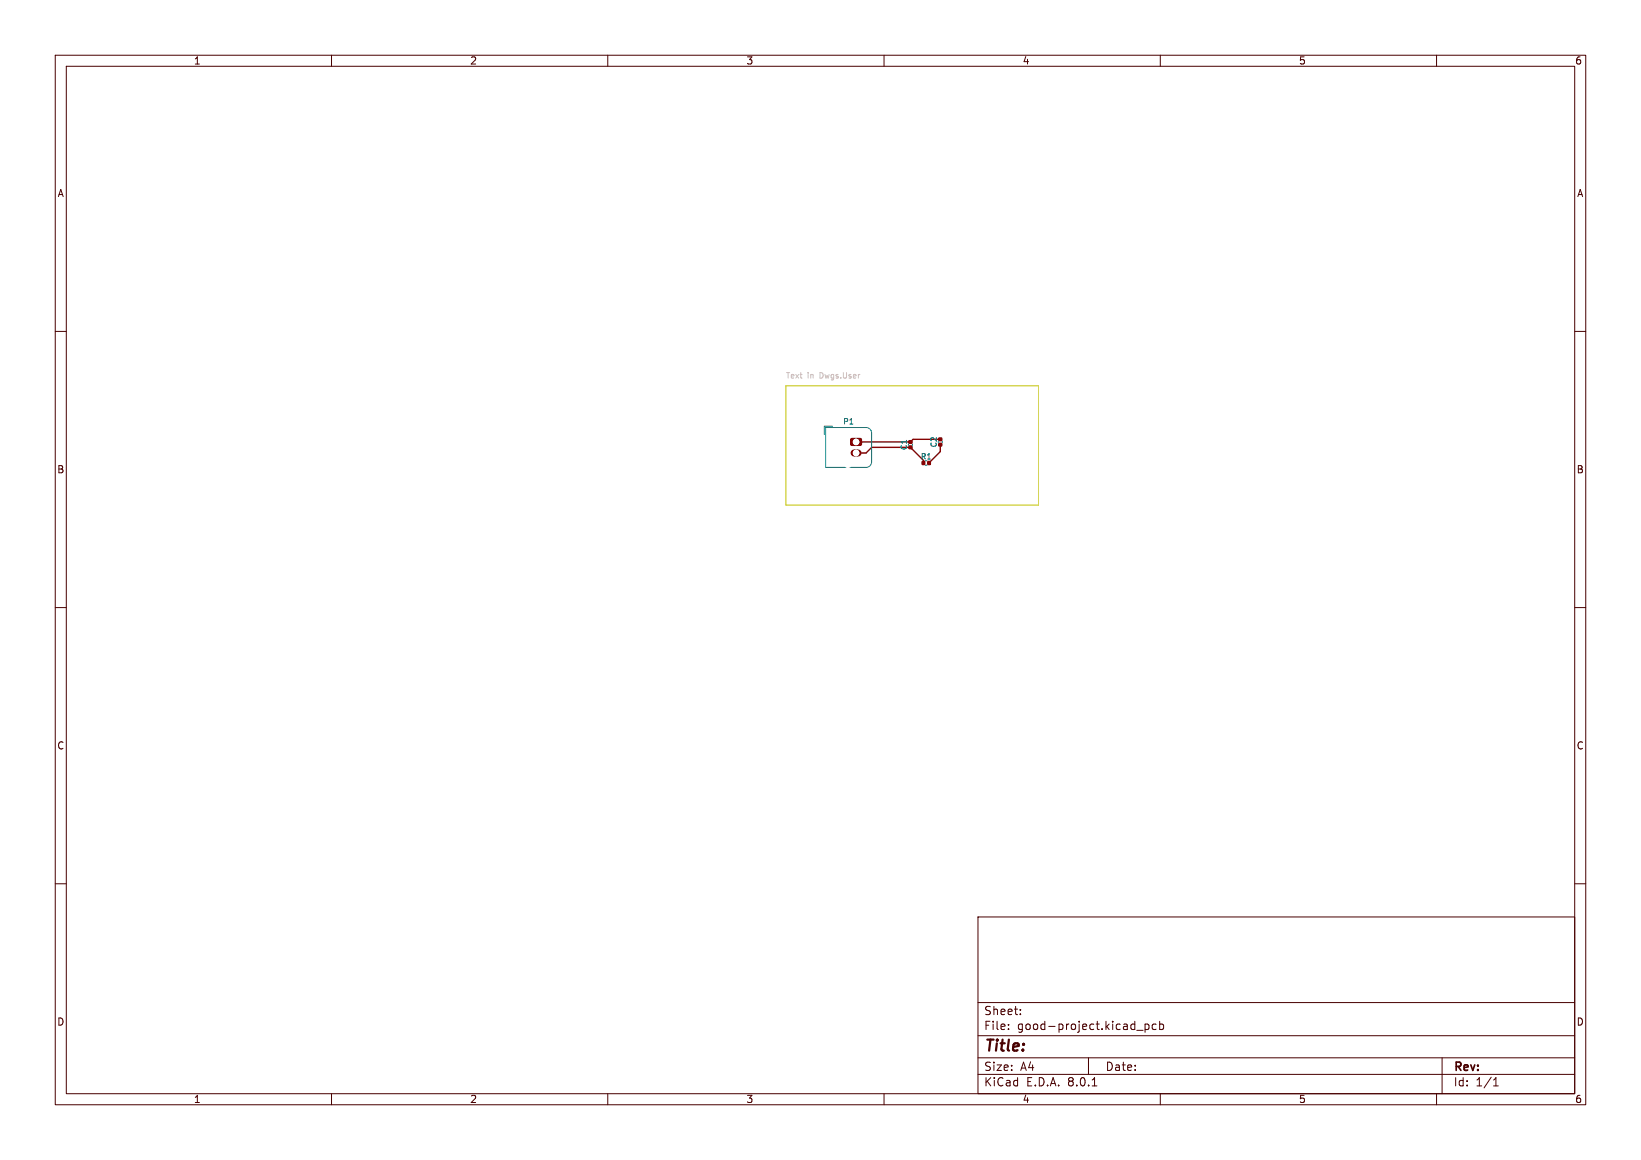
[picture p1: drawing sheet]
<svg xmlns="http://www.w3.org/2000/svg" width="297mm" height="210mm" viewBox="0 0 297 210" stroke-linecap="round" stroke-linejoin="round" font-family="sans-serif">
<defs><g id="words">
<text font-size="2.8" fill="#480000" x="178" y="190.9">Title:</text>
<g font-size="2.1" fill="#480000">
<text x="178" y="184">Sheet:</text>
<text x="178" y="186.7">File:</text>
<text x="184.1" y="186.7">good-project.kicad_pcb</text>
<text x="178" y="196.9">KiCad</text>
<text x="178" y="194.1">Size:</text>
<text x="184.7" y="194.1">A4</text>
<text x="185.7" y="196.9">E.D.A.</text>
<text x="193.3" y="196.9">8.0.1</text>
<text x="200" y="194.1">Date:</text>
<text x="263" y="194.3">Rev:</text>
<text x="263" y="196.9">Id:</text>
<text x="267.1" y="196.9">1/1</text>
</g>
<g font-size="1.8" fill="#480000">
<text x="35" y="11.9">1</text>
<text x="85" y="11.9">2</text>
<text x="135" y="11.9">3</text>
<text x="185" y="11.9">4</text>
<text x="235" y="11.9">5</text>
<text x="285" y="11.9">6</text>
<text x="10.3" y="35.9">A</text>
<text x="285.4" y="35.9">A</text>
<text x="10.3" y="85.9">B</text>
<text x="285.3" y="85.9">B</text>
<text x="10.3" y="135.9">C</text>
<text x="285.3" y="135.9">C</text>
<text x="10.3" y="185.9">D</text>
<text x="285.3" y="185.9">D</text>
<text x="35" y="199.9">1</text>
<text x="85" y="199.9">2</text>
<text x="135" y="199.9">3</text>
<text x="185" y="199.9">4</text>
<text x="235" y="199.9">5</text>
<text x="285" y="199.9">6</text>
</g>
<g font-size="1.4" fill="#c2c2c2">
<text x="142.1" y="68.7">Text</text>
<text x="146.1" y="68.7">in</text>
<text x="148.5" y="68.7">Dwgs.User</text>
</g>
<g font-size="1.4" fill="#008484">
<text x="152.5" y="77">P1</text>
<text x="164.3" y="81.6" transform="rotate(-90 164.3 81.6)">C1</text>
<text x="166.5" y="83.4">R1</text>
<text x="169.7" y="81.1" transform="rotate(-90 169.7 81.1)">C2</text>
</g>
</g></defs>
<g fill="none" stroke="#480000" stroke-width=".18">
<path d="M10 10h277v190h-277zM12 12h273v186h-273zM60 10v2M110 10v2M160 10v2M210 10v2M260 10v2M10 60h2M285 60h2M10 110h2M285 110h2M10 160h2"/>
<path d="M285 160h2M177 166h108v32h-108zM60 198v2M110 198v2M160 198v2M177 194.5h108M177 191.5h108M177 187.5h108M177 181.5h108M182.5 186.3v.1M182.5 185.5v.1M184.7 183.6v.1"/>
<path d="M184.7 182.8v.1M197 191.5v3M197.7 196.6h.8M205.7 186.5h1.2M207.2 185.4v1.5M207.2 185.5l.5-.1 .3 .3v.4l-.2 .2h-.6M209.2 185.5l-.4-.1-.3 .3v.4l.2 .2h.5M209.9 185.5l.4-.1 .3 .3v.4l-.1 .2h-.6M209.9 184.9v1.5M210 198v2M260 198v2M261 191.5v6.5"/>
<path d="M270.3 196.6h.9M270.3 195.5l.4-.4v1.5"/>
</g>
<g fill="#840000" stroke="#840000" stroke-width=".18">
<path d="M164.5 80.7h.5v.5h-.5z"/>
<path d="M164.5 79.8h.5v.5h-.5z"/>
<path d="M169.9 80.3h.5v.4h-.5z"/>
<path d="M169.9 79.3h.5v.5h-.5z"/>
<path d="M154 79.4h1.8l.1 .2v.9l-.2 .2-1.6-.1-.2-.2z"/>
<path d="M166.9 83.5h.5v.6h-.5z"/>
<path d="M167.9 83.5h.5v.6h-.5z"/>
</g>
<path d="M154.6 82h.7" fill="none" stroke="#840000" stroke-width="1.3"/>
<path d="M170.2 79.5h-4.9l-.5 .5M154.9 82h1.9l1-1h7l2.4 2.4M154.9 80h9.9M170.2 80.5v1.3l-2.1 2" fill="none" stroke="#840000" stroke-width=".25"/>
<g fill="#fff" stroke="#fff" stroke-width=".18">
<circle cx="153.4" cy="84.1" r=".57"/>
<circle cx="154.9" cy="80" r=".5"/>
<circle cx="154.9" cy="82" r=".5"/>
</g>
<path d="M149.4 77.4h7.4a1 1 0 0 1 1 1v5.2a1 1 0 0 1-1 1h-7.4zM150.7 77.2h-1.5v1.5M170.5 79.9v.2M165.1 80.4v.2M167.5 84.2h.3" fill="none" stroke="#008484" stroke-width=".18"/>
<path d="M142.2 69.9h45.8v21.5h-45.8z" fill="none" stroke="#c2c200" stroke-width=".18"/>
<use href="#words"/>
</svg>
